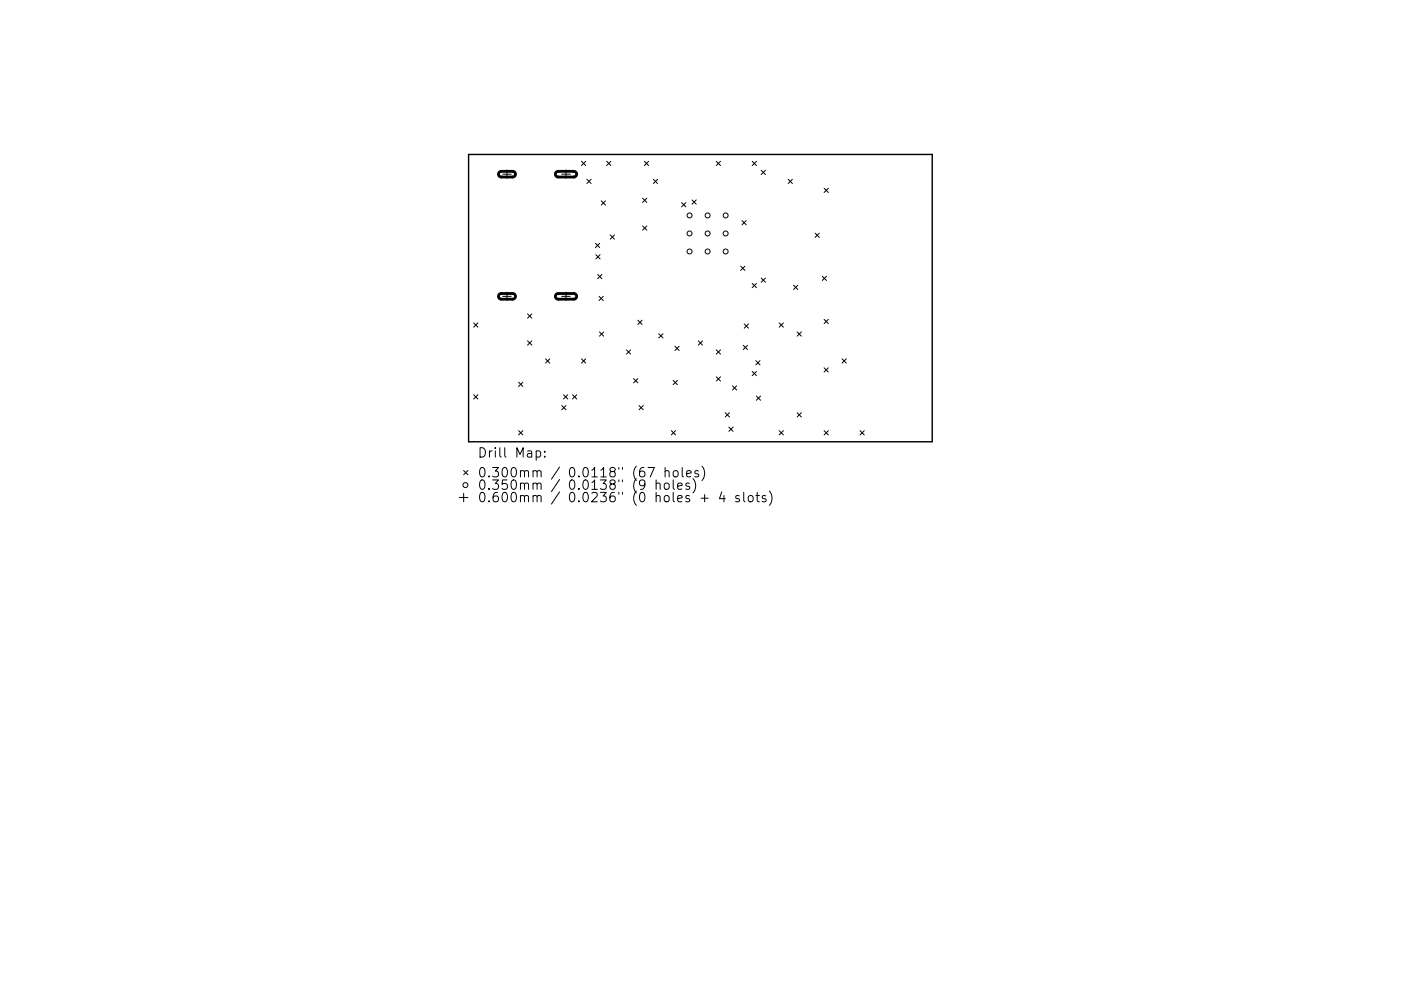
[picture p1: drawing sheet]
<svg xmlns="http://www.w3.org/2000/svg" width="297mm" height="210mm" viewBox="0 0 297 210" stroke-linecap="round" stroke-linejoin="round" font-family="sans-serif">
<defs><g id="words">
<g font-size="2.8">
<text x="101.2" y="97.1">Drill Map:</text>
<text x="101.2" y="101.3">0.300mm / 0.0118&quot; (67 holes)</text>
<text x="101.2" y="103.9">0.350mm / 0.0138&quot; (9 holes)</text>
<text x="101.2" y="106.6">0.600mm / 0.0236&quot; (0 holes + 4 slots)</text>
</g>
</g></defs>
<path d="M99.4 32.8h98.3v60.9h-98.3z" fill="none" stroke="#000" stroke-width=".3"/>
<g fill="none" stroke="#000" stroke-width=".21">
<path d="M106.6 37h1.8M107.5 36.1v1.8M119.1 37h1.8M120 36.1v1.8M123.3 34.2l.9 .9M124.2 34.2l-.9 .9M124.4 38l.9 .9M125.3 38l-.9 .9M128.6 34.2l.9 .9M129.5 34.2l-.9 .9M136.6 34.2l.9 .9M137.5 34.2l-.9 .9"/>
<path d="M138.5 38l.9 .9M139.4 38l-.9 .9M151.9 34.2l.9 .9M152.8 34.2l-.9 .9M159.5 34.2l.9 .9M160.4 34.2l-.9 .9M161.4 36.1l.9 .9M162.3 36.1l-.9 .9M167.1 38l.9 .9M168 38l-.9 .9M174.7 39.9l.9 .9M175.6 39.9l-.9 .9"/>
<path d="M126.2 51.6l.9 .9M126.3 54l.9 .9M126.7 58.2l.9 .9M127.1 51.6l-.9 .9M127.2 54l-.9 .9M127.5 42.6l.9 .9M127.6 58.2l-.9 .9M128.4 42.6l-.9 .9M129.4 49.8l.9 .9M130.3 49.8l-.9 .9M136.2 42l.9 .9M136.2 47.9l.9 .9"/>
<path d="M137.1 47.9l-.9 .9M137.1 42l-.9 .9M144.5 43l.9 .9M145.4 43l-.9 .9M146.7 42.4l.9 .9M147.6 42.4l-.9 .9M157 56.5l.9 .9M157.3 46.8l.9 .9M157.9 56.5l-.9 .9M158.2 46.8l-.9 .9M161.4 59l.9 .9M162.3 59l-.9 .9"/>
<path d="M172.8 49.5l.9 .9M173.7 49.5l-.9 .9M174.3 58.6l.9 .9M175.2 58.6l-.9 .9M100.4 68.5l.9 .9M101.3 68.5l-.9 .9M106.6 62.9h1.8M107.5 62v1.8M111.9 66.6l.9 .9M111.9 72.3l.9 .9M112.8 72.3l-.9 .9M112.8 66.6l-.9 .9"/>
<path d="M115.7 76.1l.9 .9M116.6 76.1l-.9 .9M119.1 62.9h1.8M120 62v1.8M123.3 76.1l.9 .9M124.2 76.1l-.9 .9M127 62.9l.9 .9M127.1 70.4l.9 .9M127.9 62.9l-.9 .9M128 70.4l-.9 .9M132.8 74.2l.9 .9M133.7 74.2l-.9 .9"/>
<path d="M135.2 67.9l.9 .9M136.1 67.9l-.9 .9M139.7 70.8l.9 .9M140.6 70.8l-.9 .9M143.1 73.5l.9 .9M144 73.5l-.9 .9M148.1 72.3l.9 .9M149 72.3l-.9 .9M151.9 74.2l.9 .9M151.9 79.9l.9 .9M152.8 74.2l-.9 .9M152.8 79.9l-.9 .9"/>
<path d="M157.6 73.3l.9 .9M157.8 68.7l.9 .9M158.5 73.3l-.9 .9M158.7 68.7l-.9 .9M159.5 60.1l.9 .9M159.5 78.8l.9 .9M160.2 76.5l.9 .9M160.4 60.1l-.9 .9M160.4 78.8l-.9 .9M161.1 76.5l-.9 .9M165.2 68.5l.9 .9M166.1 68.5l-.9 .9"/>
<path d="M168.2 60.5l.9 .9M169 70.4l.9 .9M169.1 60.5l-.9 .9M169.9 70.4l-.9 .9M174.7 78l.9 .9M174.7 67.8l.9 .9M175.6 67.8l-.9 .9M175.6 78l-.9 .9M178.5 76.1l.9 .9M179.4 76.1l-.9 .9M98.3 99.8l.9 .9M99.2 99.8l-.9 .9"/>
<path d="M100.4 83.8l.9 .9M101.3 83.8l-.9 .9M110 81.1l.9 .9M110 91.4l.9 .9M110.9 81.1l-.9 .9M110.9 91.4l-.9 .9M113.7 95.7h.6l.3 .3v.6l-.2 .3h-.7M115.5 96.8v.2M115.5 95.7v.2M119.1 86l.9 .9M119.5 83.8l.9 .9M120 86l-.9 .9"/>
<path d="M120.4 83.8l-.9 .9M121.4 83.8l.9 .9M122.3 83.8l-.9 .9M134.3 80.3l.9 .9M135.2 80.3l-.9 .9M135.5 86l.9 .9M136.4 86l-.9 .9M137.4 99.2h1.3l-.8 2M141 99.2v2M142.3 91.4l.9 .9M142.7 80.7l.9 .9M143.2 91.4l-.9 .9"/>
<path d="M143.6 80.7l-.9 .9M144.6 99.2v1.7l.3 .3M148.1 99.9h-.5l-.3 .2 .1 .3 .7 .2v.5h-.8M148.8 98.9a2.29 2.29 0 0 1 0 3M153.8 87.6l.9 .9M154.5 90.6l.9 .9M154.7 87.6l-.9 .9M155.3 81.9l.9 .9M155.4 90.6l-.9 .9M156.2 81.9l-.9 .9M160.4 84l.9 .9M161.3 84l-.9 .9"/>
<path d="M165.2 91.4l.9 .9M166.1 91.4l-.9 .9M169 87.6l.9 .9M169.9 87.6l-.9 .9M174.7 91.4l.9 .9M175.6 91.4l-.9 .9M182.3 91.4l.9 .9M183.2 91.4l-.9 .9M97.4 105.6h1.8M98.3 104.7v1.8M139.1 102.7a.5 .5 0 0 1 .9 .1v1M139.1 101.8v2"/>
<path d="M140.9 102.7l.3-.2 .6 .2 .1 .7-.2 .3-.5 .1-.3-.2zM141 100l.3-.1h.5l.1 1.3M142.7 101.8v1.7l.3 .3M142.8 100a.54 .54 0 0 1 .6-.2 .54 .54 0 0 1 .4 .4v.6a.54 .54 0 0 1-.5 .4 .54 .54 0 0 1-.6-.4zM143.7 103.2l.9-.2-.1-.4-.5-.1-.3 .3 .1 .9h.7M145.6 100.5l.9-.2-.1-.4h-.5l-.3 .2 .1 1h.7M146.2 102.6l-.5-.1-.3 .3 .1 .3 .7 .2v.4h-.8M146.9 101.5a2.29 2.29 0 0 1 0 3.1M148.6 105.7h1.6M149.4 104.9v1.6M153 104.4l-.5 1.4h1.3M153.5 105.1v1.4"/>
<path d="M156.7 105.2l-.4-.1-.3 .3 .1 .3 .6 .2v.5h-.7M157.7 104.5v1.7l.3 .3M158.7 105.3l.3-.2a.54 .54 0 0 1 .7 .4v.6a.54 .54 0 0 1-.5 .4 .54 .54 0 0 1-.6-.4zM160.3 105.1h.7M160.5 104.5v1.7l.1 .2 .4 .1M162.3 105.2l-.4-.1-.3 .3 .1 .3 .6 .2v.5h-.7M163.1 104.2a2.29 2.29 0 0 1 0 3"/>
<circle cx="146.2" cy="49.5" r=".52"/>
<circle cx="146.2" cy="53.4" r=".52"/>
<circle cx="146.2" cy="45.7" r=".52"/>
<circle cx="150" cy="49.5" r=".53"/>
<circle cx="150" cy="45.7" r=".53"/>
<circle cx="150" cy="53.4" r=".53"/>
<circle cx="153.9" cy="49.5" r=".53"/>
<circle cx="153.9" cy="53.4" r=".53"/>
<circle cx="153.9" cy="45.7" r=".53"/>
<circle cx="98.7" cy="102.9" r=".52"/>
</g>
<path d="M105.9 36.5l.3-.1h2.6l.4 .2 .1 .5-.2 .3-.3 .1h-2.6l-.5-.4zM117.9 36.5l.4-.1h3.4l.4 .2 .1 .4-.1 .4-.3 .1-3.5 .1-.5-.4zM105.9 62.5l.3-.2h2.6l.4 .2 .1 .5-.2 .3-.3 .2h-2.6l-.5-.4zM117.9 62.5l.4-.2h3.4l.4 .2 .1 .4-.1 .4-.3 .2h-3.5l-.5-.4z" fill="none" stroke="#000" stroke-width=".6"/>
<use href="#words"/>
</svg>
